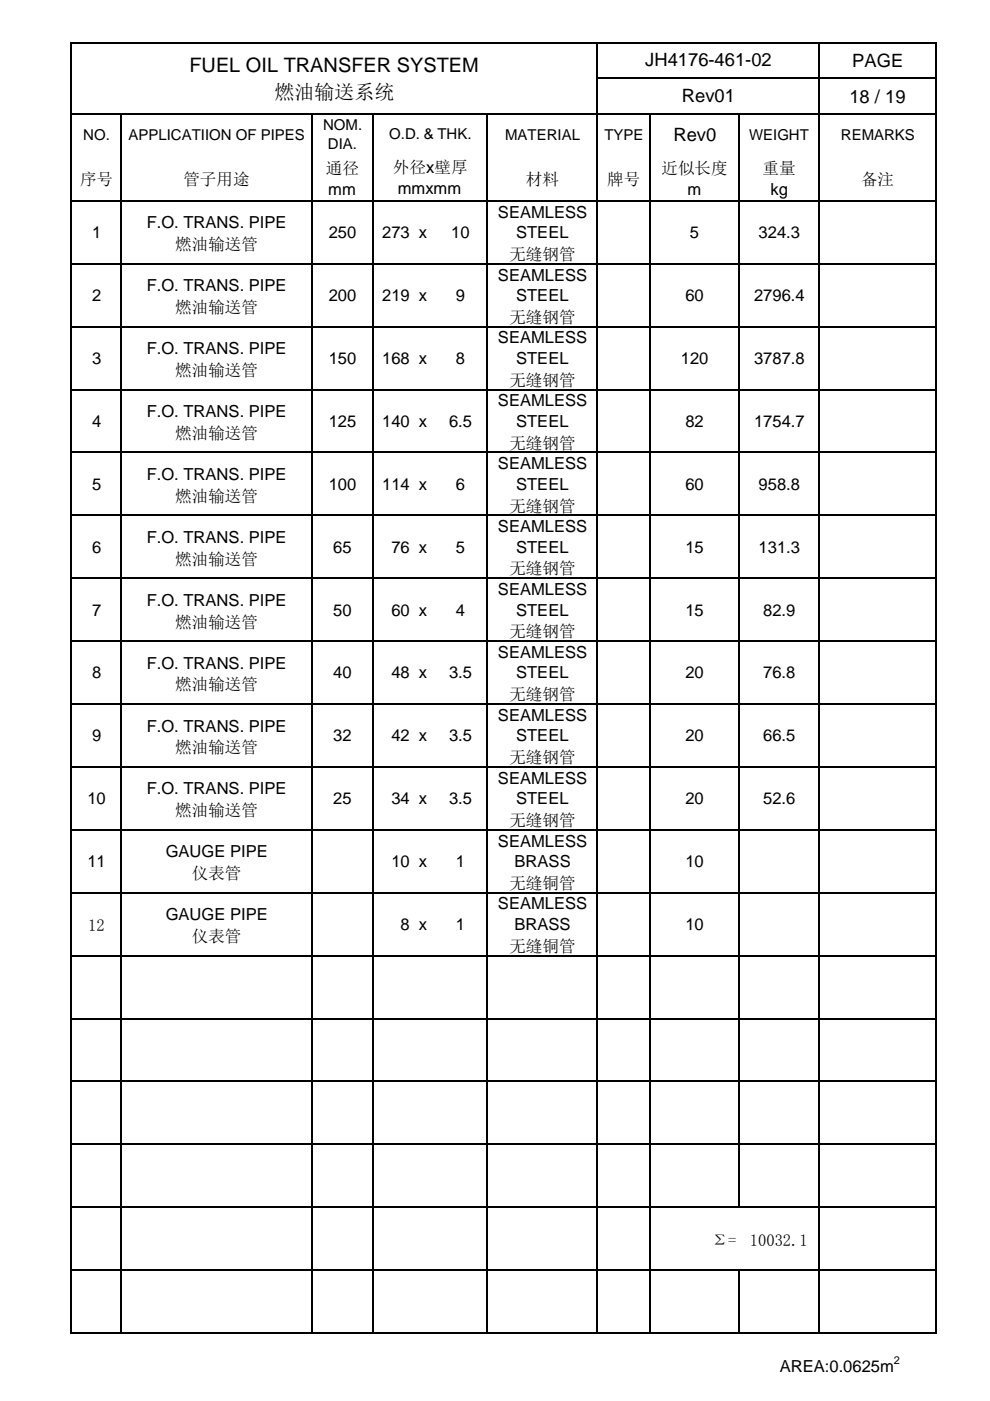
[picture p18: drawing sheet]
<svg xmlns="http://www.w3.org/2000/svg" width="210mm" height="297mm" viewBox="0 0 210 297" stroke-linecap="round" stroke-linejoin="round" font-family="sans-serif">
<defs><g id="words">
<g font-size="4.2">
<text x="40.2" y="15.2">FUEL OIL TRANSFER SYSTEM</text>
<text x="58.3" y="21">燃油输送系统</text>
</g>
<g font-size="3.9">
<text x="136.9" y="14.1">JH4176-461-02</text>
<text x="180.8" y="14.3">PAGE</text>
<text x="144.7" y="21.6">Rev01</text>
<text x="180.2" y="21.8">18 / 19</text>
<text x="142.8" y="29.9">Rev0</text>
</g>
<g font-size="3.5">
<text x="17" y="39.2">序号</text>
<text x="38.9" y="39.2">管子用途</text>
<text x="69.1" y="36.9">通径</text>
<text x="69.6" y="41.3">mm</text>
<text x="83.4" y="36.7">外径x壁厚</text>
<text x="84.4" y="41.1">mmxmm</text>
<text x="111.5" y="39.2">材料</text>
<text x="128.8" y="39.2">牌号</text>
<text x="140.3" y="36.9">近似长度</text>
<text x="145.8" y="41.3">m</text>
<text x="161.8" y="36.9">重量</text>
<text x="163.4" y="41.3">kg</text>
<text x="182.6" y="39.2">备注</text>
<text x="105.6" y="46.1">SEAMLESS</text>
<text x="19.5" y="50.5">1</text>
<text x="31.1" y="48.4">F.O. TRANS. PIPE</text>
<text x="37.2" y="53">燃油输送管</text>
<text x="69.7" y="50.5">250</text>
<text x="81.1" y="50.5">273 x</text>
<text x="95.7" y="50.5">10</text>
<text x="109.5" y="50.5">STEEL</text>
<text x="146.3" y="50.5">5</text>
<text x="160.9" y="50.5">324.3</text>
<text x="105.6" y="59.5">SEAMLESS</text>
<text x="108" y="55.1">无缝钢管</text>
<text x="19.5" y="63.8">2</text>
<text x="31.1" y="61.8">F.O. TRANS. PIPE</text>
<text x="69.7" y="63.8">200</text>
<text x="81.1" y="63.8">219 x</text>
<text x="96.7" y="63.8">9</text>
<text x="109.5" y="63.8">STEEL</text>
<text x="145.4" y="63.8">60</text>
<text x="159.9" y="63.8">2796.4</text>
<text x="37.2" y="66.4">燃油输送管</text>
<text x="108" y="68.5">无缝钢管</text>
<text x="19.5" y="77.2">3</text>
<text x="31.1" y="75.1">F.O. TRANS. PIPE</text>
<text x="69.7" y="77.2">150</text>
<text x="81.1" y="77.2">168 x</text>
<text x="96.7" y="77.2">8</text>
<text x="105.6" y="72.8">SEAMLESS</text>
<text x="109.5" y="77.2">STEEL</text>
<text x="144.4" y="77.2">120</text>
<text x="159.9" y="77.2">3787.8</text>
<text x="37.2" y="79.7">燃油输送管</text>
<text x="108" y="81.8">无缝钢管</text>
<text x="31.1" y="88.4">F.O. TRANS. PIPE</text>
<text x="105.6" y="86.1">SEAMLESS</text>
<text x="19.5" y="90.5">4</text>
<text x="37.2" y="93">燃油输送管</text>
<text x="69.7" y="90.5">125</text>
<text x="81.1" y="90.5">140 x</text>
<text x="95.2" y="90.5">6.5</text>
<text x="108" y="95.1">无缝钢管</text>
<text x="109.5" y="90.5">STEEL</text>
<text x="145.4" y="90.5">82</text>
<text x="159.9" y="90.5">1754.7</text>
<text x="31.1" y="101.8">F.O. TRANS. PIPE</text>
<text x="105.6" y="99.5">SEAMLESS</text>
<text x="19.5" y="103.8">5</text>
<text x="37.2" y="106.4">燃油输送管</text>
<text x="69.7" y="103.8">100</text>
<text x="81.1" y="103.8">114 x</text>
<text x="96.7" y="103.8">6</text>
<text x="109.5" y="103.8">STEEL</text>
<text x="145.4" y="103.8">60</text>
<text x="160.9" y="103.8">958.8</text>
<text x="105.6" y="112.8">SEAMLESS</text>
<text x="108" y="108.5">无缝钢管</text>
<text x="19.5" y="117.2">6</text>
<text x="31.1" y="115.1">F.O. TRANS. PIPE</text>
<text x="37.2" y="119.7">燃油输送管</text>
<text x="70.7" y="117.2">65</text>
<text x="83" y="117.2">76 x</text>
<text x="96.7" y="117.2">5</text>
<text x="109.5" y="117.2">STEEL</text>
<text x="145.4" y="117.2">15</text>
<text x="160.9" y="117.2">131.3</text>
<text x="108" y="121.8">无缝钢管</text>
<text x="19.5" y="130.5">7</text>
<text x="31.1" y="128.4">F.O. TRANS. PIPE</text>
<text x="70.7" y="130.5">50</text>
<text x="83" y="130.5">60 x</text>
<text x="96.7" y="130.5">4</text>
<text x="105.6" y="126.2">SEAMLESS</text>
<text x="109.5" y="130.5">STEEL</text>
<text x="145.4" y="130.5">15</text>
<text x="161.9" y="130.5">82.9</text>
<text x="37.2" y="133.1">燃油输送管</text>
<text x="108" y="135.1">无缝钢管</text>
<text x="19.5" y="143.8">8</text>
<text x="31.1" y="141.8">F.O. TRANS. PIPE</text>
<text x="70.7" y="143.8">40</text>
<text x="83" y="143.8">48 x</text>
<text x="95.3" y="143.8">3.5</text>
<text x="105.6" y="139.5">SEAMLESS</text>
<text x="109.5" y="143.8">STEEL</text>
<text x="145.4" y="143.8">20</text>
<text x="161.9" y="143.8">76.8</text>
<text x="37.2" y="146.4">燃油输送管</text>
<text x="108" y="148.5">无缝钢管</text>
<text x="31.1" y="155.1">F.O. TRANS. PIPE</text>
<text x="105.6" y="152.8">SEAMLESS</text>
<text x="19.5" y="157.2">9</text>
<text x="37.2" y="159.7">燃油输送管</text>
<text x="70.7" y="157.2">32</text>
<text x="83" y="157.2">42 x</text>
<text x="95.3" y="157.2">3.5</text>
<text x="108" y="161.8">无缝钢管</text>
<text x="109.5" y="157.2">STEEL</text>
<text x="145.4" y="157.2">20</text>
<text x="161.9" y="157.2">66.5</text>
<text x="105.6" y="166.2">SEAMLESS</text>
<text x="18.5" y="170.5">10</text>
<text x="31.1" y="168.4">F.O. TRANS. PIPE</text>
<text x="37.2" y="173.1">燃油输送管</text>
<text x="70.7" y="170.5">25</text>
<text x="83" y="170.5">34 x</text>
<text x="95.3" y="170.5">3.5</text>
<text x="109.5" y="170.5">STEEL</text>
<text x="145.4" y="170.5">20</text>
<text x="161.9" y="170.5">52.6</text>
<text x="105.6" y="179.5">SEAMLESS</text>
<text x="108" y="175.1">无缝钢管</text>
<text x="18.5" y="183.9">11</text>
<text x="35.1" y="181.8">GAUGE PIPE</text>
<text x="83" y="183.9">10 x</text>
<text x="96.7" y="183.9">1</text>
<text x="109.1" y="183.9">BRASS</text>
<text x="145.4" y="183.9">10</text>
<text x="40.7" y="186.4">仪表管</text>
<text x="108" y="188.5">无缝铜管</text>
<text x="18.7" y="197.4">12</text>
<text x="35.1" y="195.1">GAUGE PIPE</text>
<text x="85" y="197.2">8 x</text>
<text x="96.7" y="197.2">1</text>
<text x="105.6" y="192.8">SEAMLESS</text>
<text x="109.1" y="197.2">BRASS</text>
<text x="145.4" y="197.2">10</text>
<text x="40.7" y="199.7">仪表管</text>
<text x="108" y="201.8">无缝铜管</text>
<text x="150.9" y="264.1">Σ=</text>
<text x="159" y="264.1">10032.1</text>
<text x="165.4" y="291">AREA:0.0625m</text>
</g>
<g font-size="3.2">
<text x="17.7" y="29.6">NO.</text>
<text x="27.3" y="29.6">APPLICATIION OF PIPES</text>
<text x="68.5" y="27.6">NOM.</text>
<text x="82.5" y="29.4">O.D. &amp; THK.</text>
<text x="107.1" y="29.6">MATERIAL</text>
<text x="128.2" y="29.6">TYPE</text>
<text x="158.9" y="29.6">WEIGHT</text>
<text x="178.4" y="29.6">REMARKS</text>
<text x="69.6" y="31.6">DIA.</text>
</g>
<text font-size="2.3" x="189.6" y="289.2">2</text>
</g></defs>
<g fill="none" stroke="#000" stroke-width=".34">
<path d="M15.2 9v273.8M15.3 9.1h183.4M126.7 9.3v273.5M126.9 16.6h71.8M173.7 9.3v273.5M198.5 9.3v273.5M15.3 24.1h183.4M25.7 24.3v258.5M66.1 24.3v258.5M79.2 24.3v258.5M103.3 24.3v258.5M137.8 24.3v258.5"/>
<path d="M156.8 24.3v231.8M15.3 42.6h183.4M15.3 55.9h183.4M15.3 69.3h183.4M15.3 82.6h183.4M15.3 95.9h183.4M15.3 109.3h183.4M15.3 122.6h183.4M15.3 135.9h183.4M15.3 149.3h183.4M15.3 162.6h183.4M15.3 175.9h183.4"/>
<path d="M15.3 189.3h183.4M15.3 202.6h183.4M15.3 215.9h183.4M15.3 229.3h183.4M15.3 242.6h183.4M15.3 255.9h183.4M15.3 269.3h183.4M156.8 269.5v13.3M15.3 282.6h183.4"/>
</g>
<use href="#words"/>
</svg>
